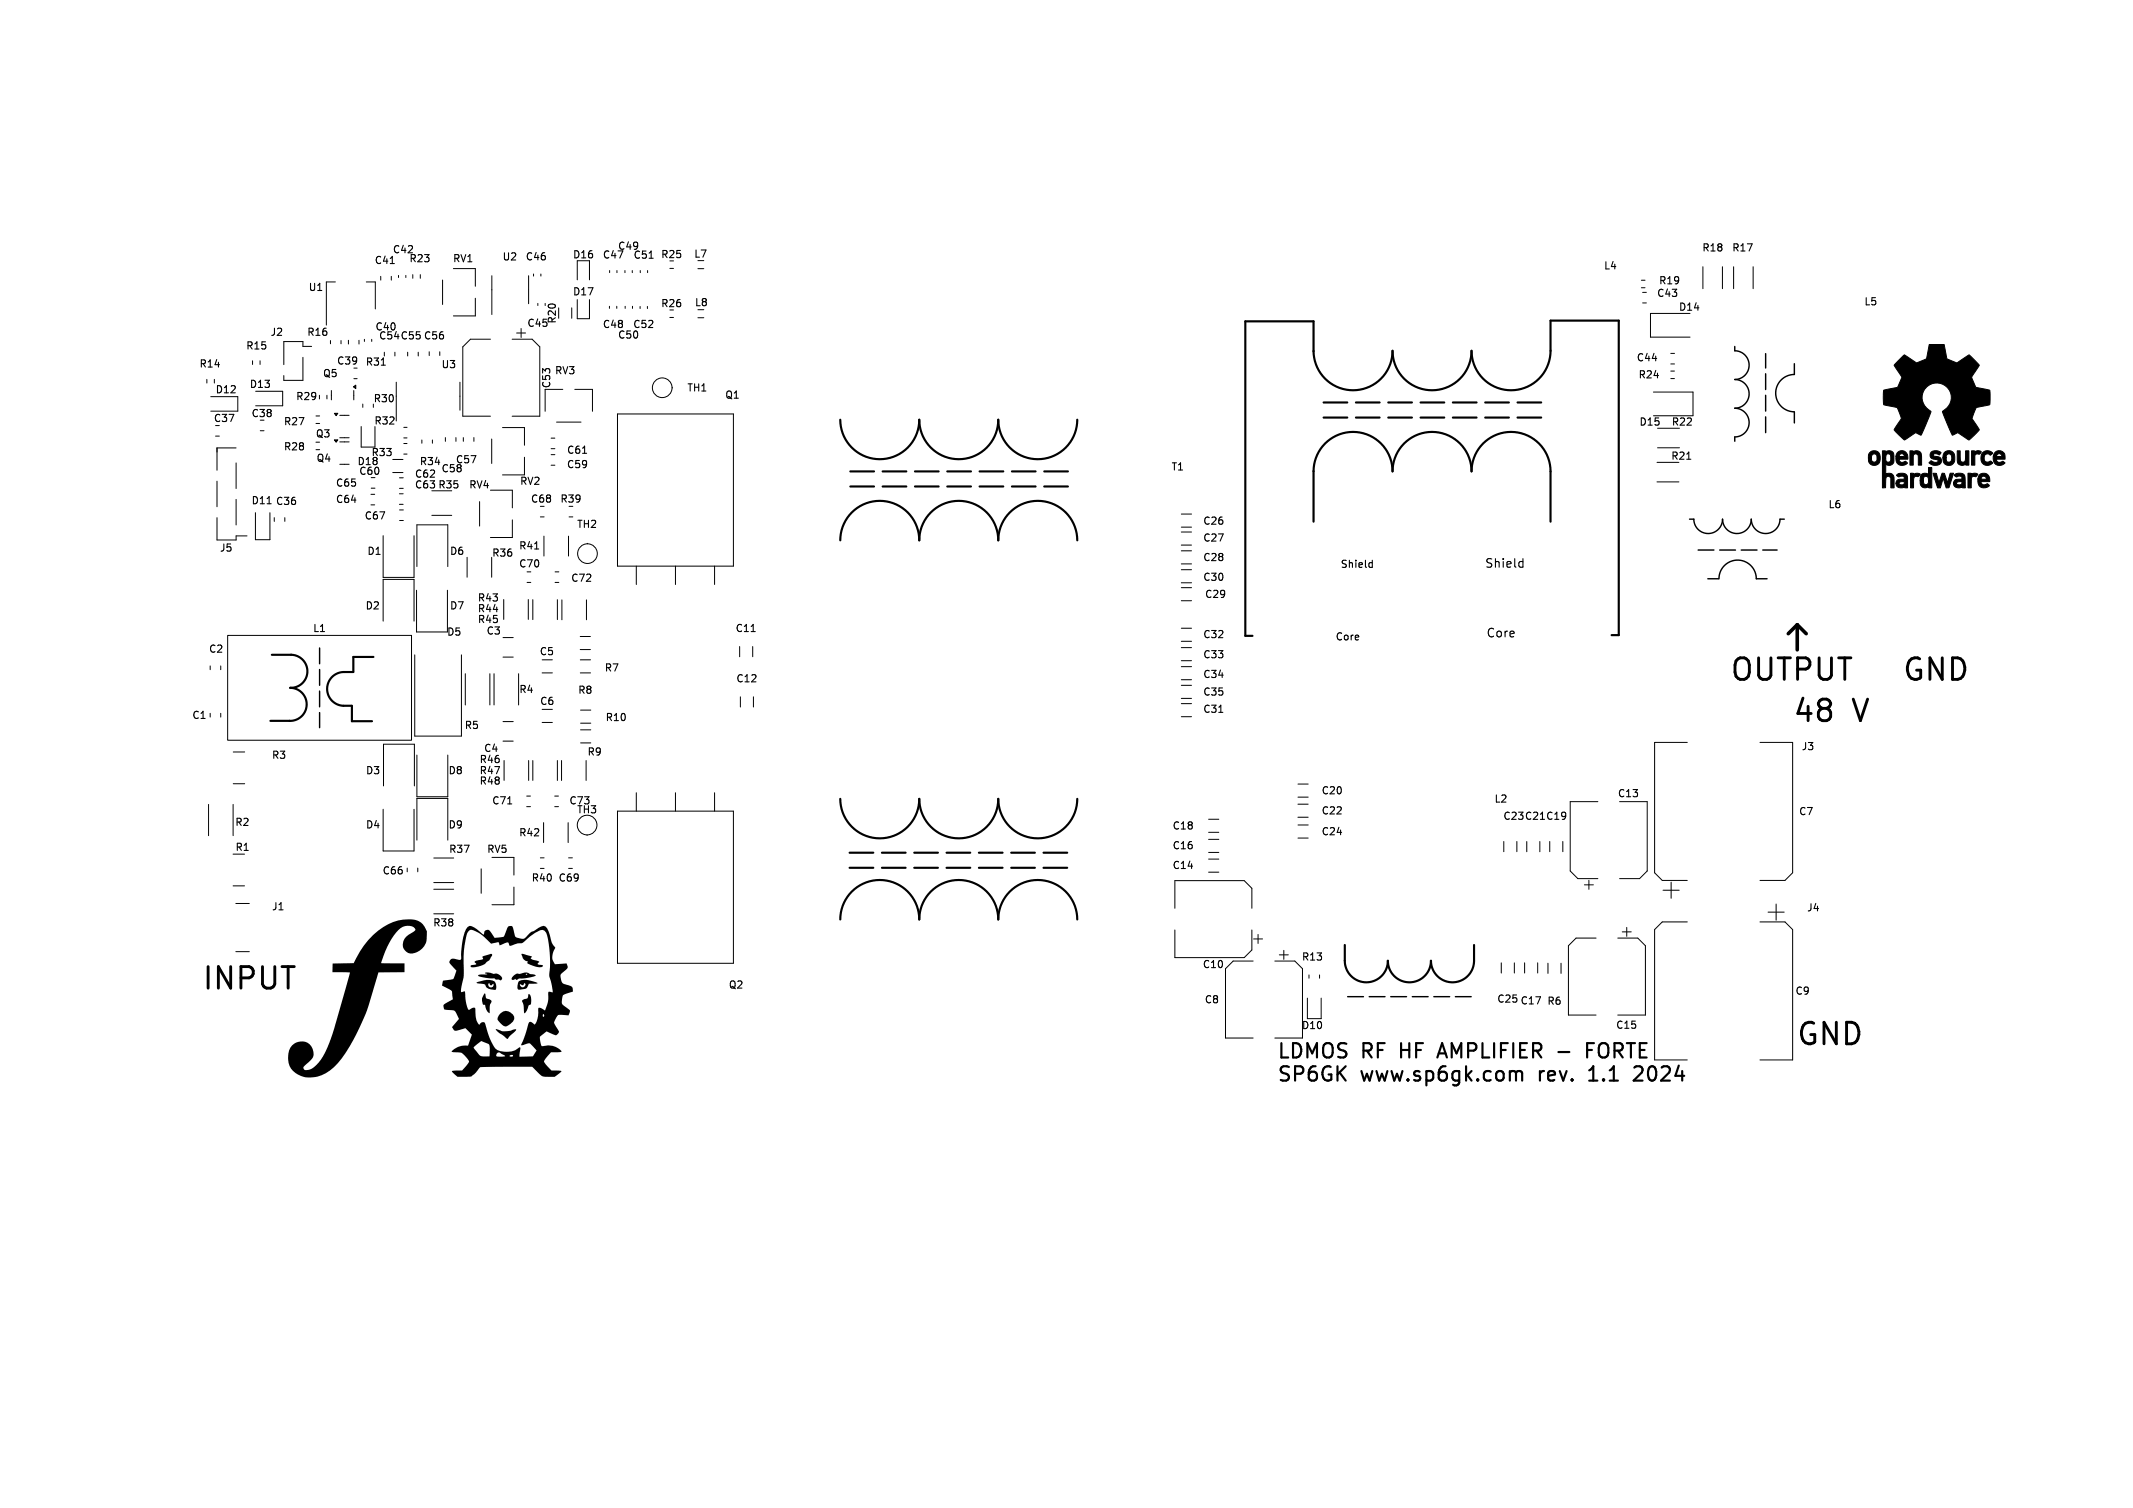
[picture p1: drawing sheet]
<svg xmlns="http://www.w3.org/2000/svg" width="297mm" height="210mm" viewBox="0 0 297 210" stroke-linecap="round" stroke-linejoin="round" font-family="sans-serif">
<defs><g id="words">
<g font-size="4.2">
<text x="240.8" y="95">OUTPUT</text>
<text x="264.7" y="95">GND</text>
<text x="249.5" y="100.8">48</text>
<text x="258.1" y="100.8">V</text>
<text x="28" y="138">INPUT</text>
<text x="250" y="145.8">GND</text>
</g>
<g font-size="2.8">
<text x="177.7" y="147.5">LDMOS RF</text>
<text x="195.4" y="147.5">HF</text>
<text x="201.3" y="147.5">AMPLIFIER</text>
<text x="222.8" y="147.5">FORTE</text>
<text x="177.7" y="150.8">SP6GK</text>
<text x="189.6" y="150.8">www.sp6gk.com</text>
<text x="214.7" y="150.8">rev.</text>
<text x="222.2" y="150.8">1.1</text>
<text x="229" y="150.8">2024</text>
</g>
<g font-size="1.7">
<text x="206.7" y="79.1">Shield</text>
<text x="206.9" y="88.8">Core</text>
</g>
<g font-size="1.4">
<text x="54.6" y="35.5">C42</text>
<text x="86" y="35">C49</text>
<text x="236.9" y="35.2">R18</text>
<text x="241.1" y="35.2">R17</text>
<text x="42.9" y="40.7">U1</text>
<text x="52.1" y="37">C41</text>
<text x="56.9" y="36.7">R23</text>
<text x="63" y="36.7">RV1</text>
<text x="69.9" y="36.5">U2</text>
<text x="73.1" y="36.5">C46</text>
<text x="79.7" y="36.2">D16</text>
<text x="79.7" y="41.3">D17</text>
<text x="83.8" y="36.2">C47</text>
<text x="88.1" y="36.2">C51</text>
<text x="91.9" y="36.2">R25</text>
<text x="96.6" y="36.1">L7</text>
<text x="223.2" y="37.7">L4</text>
<text x="230.6" y="41.6">C43</text>
<text x="230.9" y="39.8">R19</text>
<text x="37.6" y="47">J2</text>
<text x="42.7" y="47">R16</text>
<text x="52.2" y="46.2">C40</text>
<text x="52.7" y="47.5">C54 C55 C56</text>
<text x="73.3" y="45.7">C45</text>
<text x="77.6" y="45.2" transform="rotate(-90 77.6 45.2)">R20</text>
<text x="83.8" y="45.9">C48</text>
<text x="86" y="47.4">C50</text>
<text x="88.1" y="45.9">C52</text>
<text x="91.9" y="43">R26</text>
<text x="96.7" y="42.8">L8</text>
<text x="233.7" y="43.5">D14</text>
<text x="259.5" y="42.7">L5</text>
<text x="27.7" y="51.4">R14</text>
<text x="34.2" y="48.9">R15</text>
<text x="44.9" y="52.7">Q5</text>
<text x="46.8" y="51">C39</text>
<text x="50.8" y="51.1">R31</text>
<text x="61.4" y="51.5">U3</text>
<text x="77.2" y="52.3">RV3</text>
<text x="227.8" y="50.5">C44</text>
<text x="228" y="52.9">R24</text>
<text x="29.7" y="59">C37</text>
<text x="29.9" y="55">D12</text>
<text x="34.7" y="54.2">D13</text>
<text x="34.9" y="58.3">C38</text>
<text x="39.4" y="59.4">R27</text>
<text x="41.1" y="55.9">R29</text>
<text x="51.9" y="56.2">R30</text>
<text x="52" y="59.3">R32</text>
<text x="76.8" y="54.2" transform="rotate(-90 76.8 54.2)">C53</text>
<text x="95.6" y="54.7">TH1</text>
<text x="100.9" y="55.7">Q1</text>
<text x="228.2" y="59.5">D15</text>
<text x="232.7" y="59.5">R22</text>
<text x="39.4" y="62.9">R28</text>
<text x="43.9" y="61.1">Q3</text>
<text x="44" y="64.5">Q4</text>
<text x="49.7" y="65">D18</text>
<text x="51.6" y="63.7">R33</text>
<text x="58.3" y="65">R34</text>
<text x="61.4" y="66">C58</text>
<text x="63.4" y="64.7">C57</text>
<text x="78.8" y="65.4">C59</text>
<text x="78.8" y="63.4">C61</text>
<text x="163" y="65.7">T1</text>
<text x="232.6" y="64.2">R21</text>
<text x="34.9" y="70.4">D11 C36</text>
<text x="46.7" y="68">C65</text>
<text x="46.7" y="70.3">C64</text>
<text x="49.9" y="66.3">C60</text>
<text x="57.7" y="68.2">C63 R35</text>
<text x="57.7" y="66.7">C62</text>
<text x="65.2" y="68.2">RV4</text>
<text x="72.3" y="67.7">RV2</text>
<text x="73.8" y="70.2">C68</text>
<text x="77.9" y="70.2">R39</text>
<text x="254.5" y="71">L6</text>
<text x="30.5" y="77">J5</text>
<text x="50.7" y="72.6">C67</text>
<text x="51" y="77.5">D1</text>
<text x="62.5" y="77.5">D6</text>
<text x="68.4" y="77.7">R36</text>
<text x="72.2" y="76.7">R41</text>
<text x="80.2" y="73.7">TH2</text>
<text x="167.4" y="73.3">C26</text>
<text x="167.4" y="75.6">C27</text>
<text x="66.4" y="84">R43</text>
<text x="72.2" y="79.2">C70</text>
<text x="79.4" y="81.2">C72</text>
<text x="167.4" y="78.3">C28</text>
<text x="167.4" y="81.1">C30</text>
<text x="167.7" y="83.5">C29</text>
<text x="186.6" y="79.1">Shield</text>
<text x="43.5" y="88.2">L1</text>
<text x="50.8" y="85.1">D2</text>
<text x="62.1" y="88.7">D5</text>
<text x="62.5" y="85.1">D7</text>
<text x="66.4" y="87">R45</text>
<text x="66.4" y="85.5">R44</text>
<text x="67.6" y="88.6">C3</text>
<text x="102.3" y="88.2">C11</text>
<text x="167.4" y="89.1">C32</text>
<text x="185.9" y="89.3">Core</text>
<text x="29" y="91.1">C2</text>
<text x="75" y="91.4">C5</text>
<text x="84.1" y="93.7">R7</text>
<text x="102.4" y="95.2">C12</text>
<text x="167.4" y="94.6">C34</text>
<text x="167.4" y="91.9">C33</text>
<text x="26.7" y="100.3">C1</text>
<text x="64.6" y="101.7">R5</text>
<text x="72.2" y="96.7">R4</text>
<text x="75.1" y="98.4">C6</text>
<text x="80.4" y="96.8">R8</text>
<text x="84.2" y="100.6">R10</text>
<text x="167.4" y="99.5">C31</text>
<text x="167.4" y="97.1">C35</text>
<text x="37.8" y="105.9">R3</text>
<text x="66.7" y="106.5">R46</text>
<text x="67.3" y="104.9">C4</text>
<text x="81.7" y="105.4">R9</text>
<text x="250.8" y="104.7">J3</text>
<text x="50.8" y="108">D3</text>
<text x="62.3" y="108">D8</text>
<text x="66.7" y="108">R47</text>
<text x="66.7" y="109.5">R48</text>
<text x="68.4" y="112.2">C71</text>
<text x="79.2" y="112.2">C73</text>
<text x="80.2" y="113.5">TH3</text>
<text x="183.9" y="110.8">C20</text>
<text x="183.9" y="113.6">C22</text>
<text x="208" y="112">L2</text>
<text x="225.2" y="111.2">C13</text>
<text x="250.4" y="113.7">C7</text>
<text x="32.6" y="115.2">R2</text>
<text x="32.7" y="118.7">R1</text>
<text x="50.8" y="115.6">D4</text>
<text x="62.3" y="115.6">D9</text>
<text x="62.4" y="119">R37</text>
<text x="67.7" y="119">RV5</text>
<text x="72.2" y="116.7">R42</text>
<text x="163.2" y="115.7">C18</text>
<text x="163.2" y="118.5">C16</text>
<text x="183.9" y="116.5">C24</text>
<text x="209.2" y="114.4">C23 C21 C19</text>
<text x="53.2" y="122">C66</text>
<text x="73.9" y="123">R40</text>
<text x="77.7" y="123">C69</text>
<text x="163.2" y="121.2">C14</text>
<text x="37.8" y="127">J1</text>
<text x="60.2" y="129.2">R38</text>
<text x="251.5" y="127.1">J4</text>
<text x="101.4" y="137.9">Q2</text>
<text x="167.4" y="135">C10</text>
<text x="181.2" y="134">R13</text>
<text x="167.6" y="139.9">C8</text>
<text x="181.2" y="143.5">D10</text>
<text x="208.4" y="139.8">C25 C17</text>
<text x="215.3" y="140.1">R6</text>
<text x="224.9" y="143.5">C15</text>
<text x="249.9" y="138.7">C9</text>
</g>
</g></defs>
<path d="M250.2 87l-1.2 1.3M250.2 87l1.3 1.3M250.2 87v3.5" fill="none" stroke="#000" stroke-width=".5"/>
<g fill="none" stroke="#000" stroke-width=".3">
<path d="M117 58.4a5.5 5.5 0 0 0 5.5 5.6 5.5 5.5 0 0 0 5.5-5.6 5.5 5.5 0 0 0 5.5 5.6 5.5 5.5 0 0 0 5.5-5.6 5.5 5.5 0 0 0 5.5 5.6 5.5 5.5 0 0 0 5.5-5.6M182.9 48.9a5.5 5.5 0 0 0 5.5 5.4 5.5 5.5 0 0 0 5.5-5.4 5.5 5.5 0 0 0 5.5 5.4 5.5 5.5 0 0 0 5.5-5.4 5.5 5.5 0 0 0 5.5 5.4 5.5 5.5 0 0 0 5.5-5.4v-4.3h9.5v43.8h-1M182.9 49v-4.3h-9.5v43.8h1M184.3 56h3.3M184.3 58.2h3.3M188.8 56h3.3M188.8 58.2h3.3M193.3 56h3.3M193.3 58.2h3.3M197.8 56h3.3M197.8 58.2h3.3M202.3 56h3.3"/>
<path d="M202.3 58.2h3.3M206.8 56h3.3M206.8 58.2h3.3M211.3 56h3.3M211.3 58.2h3.3M117 75.3a5.5 5.5 0 0 1 5.5-5.6 5.5 5.5 0 0 1 5.5 5.6 5.5 5.5 0 0 1 5.5-5.6 5.5 5.5 0 0 1 5.5 5.6 5.5 5.5 0 0 1 5.5-5.6 5.5 5.5 0 0 1 5.5 5.6M118.4 65.7h3.3M118.4 67.7h3.3M122.9 65.7h3.3M122.9 67.7h3.3M127.4 65.7h3.3M127.4 67.7h3.3"/>
<path d="M131.9 65.7h3.3M131.9 67.7h3.3M136.4 65.7h3.3M136.4 67.7h3.3M140.9 65.7h3.3M140.9 67.7h3.3M145.4 65.7h3.3M145.4 67.7h3.3M182.9 65.7a5.5 5.5 0 0 1 5.5-5.5 5.5 5.5 0 0 1 5.5 5.5 5.5 5.5 0 0 1 5.5-5.5 5.5 5.5 0 0 1 5.5 5.5 5.5 5.5 0 0 1 5.5-5.5 5.5 5.5 0 0 1 5.5 5.5v7M182.9 65.6v7.1M37.9 91.2h2.7M40.5 91.2a2.3 2.3 0 0 1 2.3 2.3 2.3 2.3 0 0 1-2.4 2.3 2.3 2.3 0 0 1 2.3 2.3 2.3 2.3 0 0 1-2.4 2.3"/>
<path d="M48 93.6a2.35 2.35 0 0 0-2.4 2.2 2.35 2.35 0 0 0 2.2 2.5h1.2M49 98.3v2.1h2.8M52 91.5h-2.8v2.1h-1.2M37.6 100.4h2.7M117 111.2a5.5 5.5 0 0 0 5.5 5.6 5.5 5.5 0 0 0 5.5-5.6 5.5 5.5 0 0 0 5.5 5.6 5.5 5.5 0 0 0 5.5-5.6 5.5 5.5 0 0 0 5.5 5.6 5.5 5.5 0 0 0 5.5-5.6M118.3 118.8h3.3M122.8 118.8h3.3M127.3 118.8h3.3M131.8 118.8h3.3M136.3 118.8h3.3M140.8 118.8h3.3M145.3 118.8h3.3"/>
<path d="M117 128.1a5.5 5.5 0 0 1 5.5-5.6 5.5 5.5 0 0 1 5.5 5.6 5.5 5.5 0 0 1 5.5-5.6 5.5 5.5 0 0 1 5.5 5.6 5.5 5.5 0 0 1 5.5-5.6 5.5 5.5 0 0 1 5.5 5.6M118.3 120.8h3.3M122.8 120.8h3.3M127.3 120.8h3.3M131.8 120.8h3.3M136.3 120.8h3.3M140.8 120.8h3.3M145.3 120.8h3.3M187.3 131.6v2.2a3 3 0 0 0 3 3 3 3 0 0 0 3-3 3 3 0 0 0 3 3 3 3 0 0 0 3-3 3 3 0 0 0 3 3 3 3 0 0 0 3-3v-2.2M200.3 146.7h1M200.8 145.3l-.7 2M217 146.5h1.5"/>
<path d="M221 146.2h.7M221.3 150.5h1.1M221.5 149l-.2 .1M221.9 145.3h-.9v2M227.9 148.5l-.3 .2M228.6 149.3l-1.1 1.2h1.2"/>
</g>
<g fill="none" stroke="#000" stroke-width=".15">
<path d="M54.3 36.7h.6M90.4 36h.6M53.1 50.9h.6M74.4 76.5h.6M81.1 63.1h.6M190.8 78.4h.3M191.1 78v1M191.1 79h-.3M211.7 78.2l.4 .1M212.1 77.8v1.2M212.1 78.9l-.4 .1M234.9 64h.5"/>
<path d="M104.6 88h.6M169.7 99.2h.6M70.7 112h.6"/>
</g>
<g fill="none" stroke="#000" stroke-width=".14">
<path d="M46.7 39.3h-1.3v6M51 39.3h1.3v3.7M53 38.5v.5M54.5 38.5v.5M55.5 38.4v.2M56.5 38.4v.2M57.5 38.2v.6M58.5 38.2v.6M61.6 39v3.4M63.1 37.4h3.1v2.5M68.5 38.4v5.4M73.6 38.4v3.9"/>
<path d="M74.3 38.2v.2M75.3 38.2v.2M80.4 36.3v2.7M82.1 36.3v2.7M84.9 37.7v.3M85.9 37.7v.3M87 37.7v.3M88 37.7v.3M89.2 37.7v.3M90.2 37.7v.3M93.3 37.4h.5M97.2 37.4h.8"/>
<path d="M228.5 39h.6M237.1 37.1v3.1M239.8 37.1v3.1M241.4 37.1v3.1M244.1 37.1v3.1M28.8 52.8v.5M29.3 55.2h3.8v2.1h-3.8M29.8 52.8v.5M35.2 50.2v.6M35.6 54.5h3.8v2h-3.8M36.2 50.2v.6M36.2 60h.6"/>
<path d="M42.2 49.8v3.2h-2.7v-.7M43.4 48.2h-1.2v-.6h-2.7v3.2M44 57.9h.5M44 59h.5M44.5 55v.6M45.5 55v.6M46 47.4v.5M46.1 54.4v1.3M47.3 57.8h1.3M47.5 47.4v.5M48.5 47.4v.5M49.3 54.4v1.3"/>
<path d="M49.3 52.7h.4M50 47.4v.5M50.3 59.4v2.9h1.9v-2.9M50.5 56.3v.4M50.7 47.3v.2M51.8 47.3v.2M53.5 49.1v.5M55 49.1v.5M55.2 53.2v5.4M56.2 59.5h.5M56.8 49.1v.5M58.2 49.1v.5"/>
<path d="M59.8 49v.5M61.2 49v.5M64 53.2v3.9M66.2 41.5v2.5h-3.1M68.3 47.2h-2.8l-1.1 1.1v9.7h3.9M70 59.5h3v2.5M71.3 47.2h2.8l1.1 1.1v9.7h-3.9M71.9 46.4h1.3M72.6 45.7v1.3M74.9 42.3v.2M75.9 42.3v.2M77.5 58.8h3.4"/>
<path d="M78.4 54.2h-2.5v3.1M79.6 42.9v1.4M80 54.2h2.5v3.1M80.4 41.7v2.7h1.7v-2.7M84.9 42.7v.2M85.9 42.7v.2M86 57.7h16.1v21.1h-16.1zM87 42.7v.2M88.1 42.7v.2M89.1 42.7v.3M90.1 42.7v.3M93.3 44.2h.5"/>
<path d="M93.6 54h.1M97.2 44.2h.8M228.5 40.1h.6M228.7 42.2h.5M228.7 40.7h.5M230.2 54.6h5.5v3.3h-5.5M230.8 59.6h3.1M232.6 50.7h.6M232.6 49.2h.6M232.6 52.7h.6M232.6 51.7h.6M235.3 43.6h-5.5v3.4h5.5"/>
<path d="M30 60.7h.5M30.2 72.1v3.1h2.7v-.6h1.5M30.2 67v3.6M32.9 64.5v3.5M32.9 69.6v3.5M32.9 62.4h-2.7v3.1M35.6 71.4v3.8h2v-3.8M38.2 72.1v.5M39.7 72.1v.5M44 62.6h.5M47.3 61.5h1.3M47.3 64.7h1.3"/>
<path d="M47.3 61h1.3M51.7 70.3h.5M51.7 68.8h.5M51.7 68h.5M53.3 74.6v5.8h4.4v-5.8M54.7 64h1.4M54.7 65.8h1.4M55.6 68.8h.5M55.6 70.2h.5M55.6 66.5h.5M55.6 68h.5M55.6 72.5h.6"/>
<path d="M55.6 71h.6M56.2 61.8h.5M56.2 63.2h.5M56.2 61h.5M58 78.9v-5.8h4.3v5.8M58.7 61.3v.4M60.1 68.3h2.8M60.1 71.8h2.8M60.2 61.3v.4M62 60.9v.6M63.5 60.9v.6M64.5 60.9v.6"/>
<path d="M65 77.6v2.8M66 60.9v.6M66.8 69.9v3.4M68.3 68.3h3v2.4M68.5 77.6v2.8M68.5 61.1v3.4M71.3 72.4v2.5h-3M73 63.7v2.4h-3M75.2 72h.6M75.7 74.7v2.7M76.7 61h.6M76.7 62.5h.6"/>
<path d="M76.7 63.3h.6M76.7 64.8h.6M77.3 79.6h.5M79.2 74.7v2.7M79.2 72h.6M81.8 75.7h.1M88.6 78.8v2.6M94.1 78.8v2.6M99.5 78.8v2.6M164.5 76.7h1.4M164.5 78.5h1.4M164.5 74.1h1.4"/>
<path d="M164.5 75.9h1.4M164.5 79.3h1.4M164.5 71.6h1.4M164.5 73.4h1.4M230.7 67.1h3.1M230.7 64.4h3.1M230.8 62.4h3.1M29.3 92.7v.6M29.3 99.3v.6M30.7 92.7v.6M30.7 99.3v.6M31.7 88.5h25.6v14.6h-25.6z"/>
<path d="M53.3 86.5v-5.8h4.4v5.8M57.7 91.2v11.3h6.6v-11.3M58 82.2v5.8h4.3v-5.8M64.8 93.8v4.4M68.2 93.8v4.4M68.8 93.8v4.4M70 88.8h1.5M70 91.5h1.5M70.1 83.5v2.8M72.2 93.8v4.4M73.4 81.1h.5M73.6 83.5v2.8"/>
<path d="M74.2 83.5v2.8M75.5 93.7h1.4M77.3 81.1h.5M77.6 83.5v2.8M78.2 83.5v2.8M80.8 88.6h1.4M80.8 90.5h1.4M80.8 91.9h1.4M80.8 93.7h1.4M80.8 98.9h1.5M81.7 83.5v2.8M103 90v1.5"/>
<path d="M103.1 97v1.5M104.8 90v1.5M104.9 97v1.5M164.5 81.8h1.4M164.5 83.7h1.4M164.5 81.2h1.4M164.5 98h1.4M164.5 99.8h1.4M164.5 95.4h1.4M164.5 97.3h1.4M164.5 87.5h1.4M164.5 89.3h1.4"/>
<path d="M164.5 92.8h1.4M164.5 94.7h1.4M164.5 90.2h1.4M164.5 92h1.4M29 112v4.4M32.5 112v4.4M32.5 104.7h1.6M32.5 109.1h1.6M53.3 112.7v5.8h4.4v-5.8M53.4 109.5v-5.9h4.3v5.9M58 105.1v5.9h4.3v-5.9M58 117v-5.8h4.3v5.8"/>
<path d="M60.4 119.5h2.8M68.5 119.4h3.1v2.5M70 100.5h1.5M70 103.2h1.5M70.2 105.9v2.8M73.3 110.9h.6M73.3 112.3h.6M73.6 105.9v2.8M74.2 105.9v2.8M75.2 119.5h.6M75.5 100.6h1.4M75.7 114.6v2.7"/>
<path d="M77.2 110.9h.6M77.2 112.3h.6M77.6 105.9v2.8M78.2 105.9v2.8M79.1 114.6v2.7M79.2 119.5h.5M80.8 100.7h1.5M80.8 101.6h1.5M80.8 103.5h1.5M81.6 105.9v2.8M81.7 116.3h.1M86 113h16.1v21.2h-16.1z"/>
<path d="M88.6 110.4v2.6M94.1 110.4v2.6M99.5 110.4v2.6M168.3 115.9h1.4M168.3 114.1h1.4M168.3 119.6h1.4M168.3 118.7h1.4M168.3 116.9h1.4M180.7 112h1.4M180.7 113.8h1.4M180.7 109.2h1.5M180.7 111h1.5"/>
<path d="M180.7 114.9h1.5M180.7 116.7h1.5M209.4 117.2v1.4M211.2 117.2v1.4M212.6 117.2v1.4M214.4 117.2v1.4M215.8 117.2v1.4M217.6 117.2v1.4M222.5 111.6h-3.9v9.7l1.1 1.1h2.8M225.5 111.6h3.9v9.7l-1.1 1.1h-2.8M234.9 103.4h-4.5v18.1l1.1 1.1h3.4M245.1 103.4h4.5v18.1l-1.1 1.1h-3.4"/>
<path d="M32.5 123.4h1.5M32.8 132.5h1.9M32.8 125.8h1.9M56.7 120.9v.5M58.2 120.9v.5M60.4 127.3h2.8M60.4 123.8h2.8M60.4 122.9h2.8M67 121v3.4M71.6 123.5v2.5h-3.1M75.2 120.9h.6M79.2 120.9h.5"/>
<path d="M163.6 126.5v-3.9h9.6l1.1 1.1v2.8M163.6 129.5v3.9h9.6l1.1-1.1v-2.8M168.3 121.5h1.4M174.5 133.8h-2.8l-1.1 1.1v9.7h3.9M174.6 130.8h1.2M175.2 130.1v1.3M177.5 133.8h2.8l1.1 1.1v9.7M178.1 133h1.3M178.8 132.4v1.2M182 139v2.9h2v-2.9M182.3 135.8v.4M183.7 135.8v.4"/>
<path d="M209 134.1v1.4M210.9 134.1v1.4M212.3 134.1v1.4M214.1 134.1v1.4M215.5 134.1v1.5M217.4 134.1v1.5M220.6 123.2h1.3M221.2 122.6v1.2M222.2 130.6h-2.7l-1.1 1.1v9.7h3.8M225.3 130.6h2.7l1.1 1.1v9.7h-3.8M225.9 129.8h1.2M226.5 129.2v1.2"/>
<path d="M231.6 124h2.2M232.7 122.8v2.3M234.9 128.4h-3.4l-1.1 1.1v18.1h4.5M245.1 128.4h3.4l1.1 1.1v18.1h-4.5M246.2 127h2.2M247.3 125.9v2.3"/>
<circle cx="92.2" cy="54" r="1.37"/>
<circle cx="81.8" cy="77.1" r="1.37"/>
<circle cx="81.7" cy="114.9" r="1.37"/>
</g>
<g fill="#000" stroke="#000" stroke-width=".14">
<path d="M46.6 57.6h.4l-.2 .3zM49.2 53.9l.3-.3v.5zM264.6 49.9l.6-.5 1.7 1.1 1.4-.5 .3-2h2.1l.4 2 1.4 .5 1.7-1.1 .7 .7 .7 .8-.8 1.2a.55 .55 0 0 0-.1 .9l.4 .9 2 .5v2l-1.5 .3a.62 .62 0 0 0-.7 .6l-.1 .5a.67 .67 0 0 0 .1 1l.7 1.1-1.1 1.1a.4 .4 0 0 1-.3 .3 .4 .4 0 0 1-.4-.3l-1.2-.8-.7 .4-1.4-3.3a2.06 2.06 0 0 0 .7-3.3 2.06 2.06 0 0 0-3.4 .4 2.22 2.22 0 0 0 1.1 2.9l-1.4 3.3-.8-.4-1.5 1.1-1.4-1.4a1.08 1.08 0 0 1 .4-.8l.3-.5a.56 .56 0 0 0 .1-.8l-.3-.6a.61 .61 0 0 0-.7-.6l-1.3-.2v-1.8v-.3l1.5-.3a.54 .54 0 0 0 .6-.5l.4-1-1.1-1.6zM46.6 61.3h.4l-.2 .3zM260.3 63a.88 .88 0 0 1 1.1-.1 .88 .88 0 0 1 .4 1 .84 .84 0 0 1-.9 .9 .84 .84 0 0 1-.7-1h.4a.43 .43 0 0 0 .4 .6 .43 .43 0 0 0 .4-.7 .4 .4 0 0 0-.3-.5 .4 .4 0 0 0-.5 .3v.3h-.4v-.5zM262.1 62.8h.4l.1 .1a.76 .76 0 0 1 .9 0 .76 .76 0 0 1 .2 .9 .73 .73 0 0 1-.2 .9 .73 .73 0 0 1-.9 0v1.3a.78 .78 0 0 1 .9 .1 .78 .78 0 0 1 .2 .8v1h-.4v-1.4a.39 .39 0 0 0-.5-.1 .39 .39 0 0 0-.2 .5l-.1 1h-.4v-4.1h.5a.43 .43 0 0 0 .2 .6 .42 .42 0 0 0 .4-.2 .42 .42 0 0 0 .1-.5 .36 .36 0 0 0-.2-.5 .36 .36 0 0 0-.5 .3v.3h-.5zM264.1 66.1a1.04 1.04 0 0 1 1.5 .2v1.6h-.5a.73 .73 0 0 1-1.1-.6h.4a.39 .39 0 0 0 .5 .2 .39 .39 0 0 0 .3-.4h-.7l-.1 .2h-.4a.59 .59 0 0 1 .8-.6h.4a.4 .4 0 0 0-.3-.4 .4 .4 0 0 0-.5 .1l-.3-.2zM264.2 63a.89 .89 0 0 1 1.1-.1 .89 .89 0 0 1 .4 1h-1.3a.52 .52 0 0 0 .4 .5 .52 .52 0 0 0 .5-.2l.3 .3a.94 .94 0 0 1-1.2 .2 .94 .94 0 0 1-.4-1.2h1.2a.39 .39 0 0 0-.4-.3 .39 .39 0 0 0-.4 .3h-.4zM266 65.9h.4l.1 .1a.65 .65 0 0 1 .9 .1 .46 .46 0 0 1-.7 .2 .8 .8 0 0 0-.3 1v.6h-.4zM265.9 62.8h.4l.1 .1a.75 .75 0 0 1 .9 0 .75 .75 0 0 1 .3 .8v1.1h-.5v-1a.4 .4 0 0 0-.1-.5 .4 .4 0 0 0-.6 .1v1.4h-.5zM267.6 66l.4-.1 .5 .2v-1h.5v2.8h-.4l-.1-.1a.76 .76 0 0 1-.9 0 .76 .76 0 0 1-.2-.9h.4a.39 .39 0 0 0 .4 .6 .39 .39 0 0 0 .3-.6 .39 .39 0 0 0-.1-.5 .39 .39 0 0 0-.6 .2v.3h-.4v-.6zM268.9 63a.93 .93 0 0 1 1.3 .1l-.2 .3a.47 .47 0 0 0-.4-.3 .47 .47 0 0 0-.4 .3l.1 .1a.84 .84 0 0 1 1 .7 .89 .89 0 0 1-1.3 .5l-.4-.2 .3-.4 .5 .3h.3l.2-.2a.32 .32 0 0 0-.5-.2 .61 .61 0 0 1-.6-.3 .61 .61 0 0 1 .1-.7z"/>
<path d="M269.2 65.9h.4l.4 1.3 .4-1.3h.3l.5 1.3 .3-1.3h.5l-.6 2h-.4l-.4-1.2-.4 1.2h-.4zM270.7 63.1a.85 .85 0 0 1 1-.3 .85 .85 0 0 1 .5 1 .85 .85 0 0 1-.9 1 .85 .85 0 0 1-.8-1h.5v.2a.4 .4 0 0 0 .5 .3 .4 .4 0 0 0 .3-.5 .43 .43 0 0 0-.4-.6 .43 .43 0 0 0-.4 .6h-.5zM272.5 62.8h.4l.1 1.2a.36 .36 0 0 0 .3 .4 .36 .36 0 0 0 .4-.4v-1.2h.4v2l-.4-.1a.76 .76 0 0 1-.9 0 .76 .76 0 0 1-.3-.9zM272.1 66.1a.87 .87 0 0 1 1.1-.2 .87 .87 0 0 1 .4 1.1l.1 .9-.5-.1a.78 .78 0 0 1-1.2-.5h.4a.41 .41 0 0 0 .5 .2 .41 .41 0 0 0 .3-.4h-.6l-.2 .2h-.4a.58 .58 0 0 1 .8-.6h.4a.44 .44 0 0 0-.3-.4 .44 .44 0 0 0-.5 .1l-.3-.2zM274 65.9h.5v.2l.2-.2h.5l.2 .2-.3 .3a.45 .45 0 0 0-.5 0 .45 .45 0 0 0-.1 .6v.9h-.5zM274.5 62.8h.4l.1 .1a.65 .65 0 0 1 .9 .1l-.3 .3-.4-.1-.2 .2v1.4h-.5zM275.6 66.1a.89 .89 0 0 1 1.1-.1 .89 .89 0 0 1 .4 1.1h-1.3a.6 .6 0 0 0 1 .3l.2 .2a.9 .9 0 0 1-1.2 .2 .9 .9 0 0 1-.4-1.1h1.2a.38 .38 0 0 0-.4-.4 .38 .38 0 0 0-.4 .4h-.4zM276.1 63a.84 .84 0 0 1 1.3 .2l-.3 .2a.55 .55 0 0 0-.9 .2 .55 .55 0 0 0 .6 .8l.4-.2 .3 .3a.97 .97 0 0 1-1.3 .2 .97 .97 0 0 1-.3-1.3zM277.8 62.9a.87 .87 0 0 1 1.1 0 .87 .87 0 0 1 .3 1l-1.2 .1a.49 .49 0 0 0 .4 .4 .49 .49 0 0 0 .5-.2l.3 .3a.95 .95 0 0 1-1.2 .2 .95 .95 0 0 1-.4-1.2l1.1 .1a.38 .38 0 0 0-.3-.4 .38 .38 0 0 0-.4 .3h-.4z"/>
</g>
<g fill="none" stroke="#000" stroke-width=".2">
<path d="M241.5 48.3v.6a2 2 0 0 1 2 2 2 2 0 0 1-2 2 2 2 0 0 1 2 2 2 2 0 0 1-2 2 2 2 0 0 1 2 2 2 2 0 0 1-2 2v.5M245.8 49.3v2M245.8 52v2.3M245.8 55v2.3M245.8 58v2.3M249.8 50.6v1.6a2.6 2.6 0 0 0-2.6 2.5 2.6 2.6 0 0 0 2.6 2.6M249.8 57.4v1.5M235.2 72.3h.6a2 2 0 0 0 2 2 2 2 0 0 0 2-2 2 2 0 0 0 2 2 2 2 0 0 0 2-2 2 2 0 0 0 2 2 2 2 0 0 0 2-2h.7M236.5 76.6h2.2M239.5 76.6h2.1M242.5 76.6h2.1M245.5 76.6h2"/>
<path d="M44.5 90.2v2.2M44.5 93.2v2.2M44.5 96.2v2.2M44.5 99.2v2.1M237.8 80.6h1.5M239.4 80.6a2.6 2.6 0 0 1 2.5-2.6 2.6 2.6 0 0 1 2.6 2.6h1.6M187.7 138.8h2.2M190.7 138.8h2.2M193.7 138.8h2.1M196.7 138.8h2.1M199.7 138.8h2.1M202.7 138.8h2.1"/>
</g>
<path d="M46.3 134.2l2.9-.1a10 10 0 0 1 6.2-5.9 4.2 4.2 0 0 1 3.2 .3 2.45 2.45 0 0 1 .8 2.6 2.45 2.45 0 0 1-2.3 1.7 1.33 1.33 0 0 1-1-1 1.33 1.33 0 0 1 .4-1.3l1.2-.8 .2-.2a1.48 1.48 0 0 0-2.5 0 12.6 12.6 0 0 0-2.3 4.6l3.2 .1v1.2h-3.6l-1.2 4.1a27.8 27.8 0 0 1-4.5 8.6 4.8 4.8 0 0 1-4.6 1.9 2.69 2.69 0 0 1-2.2-1.9 2.69 2.69 0 0 1 .8-2.8 1.66 1.66 0 0 1 2.1 .1 1.66 1.66 0 0 1 .3 2.1l-.9 .9a.36 .36 0 0 0-.2 .5 .36 .36 0 0 0 .5 .1 3.3 3.3 0 0 0 2.2-1.9 42 42 0 0 0 2.7-8l1-3.7h-2.4zM67.5 138.4a.47 .47 0 0 1 .2 .5v.2a.73 .73 0 0 1 .8 .4 3.1 3.1 0 0 0-.3 1.6l-.5-.5-.2-.7-.3-.1a1.39 1.39 0 0 1 .3-1.4zM66.6 135.8l.2-.1h1h.1l-.4-.2 .3-.1 .9 .2a.9 .9 0 0 1 1.2 .8l-.1 .1-.4-.1a.43 .43 0 0 1-.6-.2l-.2 .1a4.5 4.5 0 0 1-2-.5zM66.4 136.8a3.3 3.3 0 0 1 2.5-.1l.2 .4a.57 .57 0 0 1-.2 .8l-.3-.1a.86 .86 0 0 1-1-.7h.4a.39 .39 0 0 0 .2 .4 .39 .39 0 0 0 .4-.1l.1-.3v-.1l-.3 .2h-.1l-.1-.3-.2 .1v.1h-.4l-1.1-.2h-.2zM66.1 133.9l1.1-.3h.1l-.1-.4h.1l1-.4 .2 .1a2.2 2.2 0 0 1-.9 1.2 2.79 2.79 0 0 1-2.1 .5v-.1l.2-.1 .6-.1-.2-.3zM72.6 132.9h.3l1.1 .3h.1l-.2 .2v.1l1.1 .4h.1l-.3 .3 .1 .1 .6 .1 .1 .1v.1a2.88 2.88 0 0 1-2.2-.5l.1-.1a1.26 1.26 0 0 1-.9-1.1zM72.2 136.7a2.59 2.59 0 0 1 2.6 .2l-1.2 .1a1.19 1.19 0 0 1-1.4 .8l-.2-.3 .1-.4h.3a.42 .42 0 0 0 .5 .4l.2-.1 .1-.4-.2-.1-.1 .3h-.2a.54 .54 0 0 0-.6-.1zM71.5 135.9l.3-.2h1.4l.1 .1 .1-.1-.1-.1-.1 .1h-1.4l.3-.1h.3a1.53 1.53 0 0 1 1.6 .1l.6 .1a4.8 4.8 0 0 1-2.4 .5l-.2 .1-.1 .1-.1-.2-.3 .2-.2-.1-.1-.1zM73.6 138.4h.1a1.45 1.45 0 0 1 .1 1.5l-.2 .1-.2 .7-.4 .4-.1-1.1-.2-.7 .5-.2a.53 .53 0 0 0 .4-.7zM65.1 129.1a.65 .65 0 0 1 .9 .1l1.3 1 .2-.5 .5-.2 .9 1.1 1.3-.2 .4-1.1a.44 .44 0 0 1 .4-.3 .44 .44 0 0 1 .4 .2l.3 1.1a1.25 1.25 0 0 0 1.4 .3 2.86 2.86 0 0 1 1.5-1.1l.7-.5 .4-.1a1.5 1.5 0 0 1 .9 1.4 2.64 2.64 0 0 0 .7 1.7 2 2 0 0 0 0 2.3l1.6-.1a.68 .68 0 0 1-.4 1.1 .8 .8 0 0 0-.4 1.2 .64 .64 0 0 0 .6 .6 1.1 1.1 0 0 1 1 .6l.1 .4-1.4 .5-.2 .6a.86 .86 0 0 0 .7 1.1 .53 .53 0 0 1 .4 .8l-.1 .3h-1.5a1.84 1.84 0 0 0-.5 1.2l.5 .8a.47 .47 0 0 1 0 .6 .47 .47 0 0 1-.7 .1l-.9-.5-.8 .7a2.02 2.02 0 0 0 .1 1.4 2.56 2.56 0 0 1 2.8 .8h-1.5l-1 1.3 .3 .4 .8 .9 1.4 .1-1 .8h-1.2a1.61 1.61 0 0 1-1.3-.8l-.6-.6h-6.7h-.6l-.5 .8a1.41 1.41 0 0 1-1.6 .6h-1l-.8-.8 1.4-.1 1-1.2a2.61 2.61 0 0 0-1.3-1.3l-1.1-.1 .8-.6h2.2l.7 .9a.93 .93 0 0 0 1.1 .3h.5v-.1h.9l.1 .1 .5 .1 1.2-.2 .3 .2 .3-.2a.33 .33 0 0 0-.6 0h-.6l-.8-.4a.43 .43 0 0 0-.4 .4h-.9v-.5a.91 .91 0 0 0-.3-1.2l-.9-.3-1.1 .9h-2.2l.6-.3h.9l.5-1.5-.9-.9-1.3 .3h-.2l-.2-.2-.2-.3 1-1.1-.4-.8a.72 .72 0 0 0-.9-.4l-.6-.1a.5 .5 0 0 1 0-.9l1.1-.5-.2-1.1-.1-.2h1.4l.1 .3 .4-.2 .1 .6a4.4 4.4 0 0 0 .4 2l.5-.2 .4-.1 .1 .2v.4a2.26 2.26 0 0 0 .5 1.8 .5 .5 0 0 1 .8-.2l.1 .2a9.3 9.3 0 0 0 1.3 3.3 2.85 2.85 0 0 0 3.4-.2l.1 .1 .1 .1-.2 1.2 1.9-.1 .5-.8-.8-.9-.3-.1-1 .2 1.1-3.1 .3-.1 .4 .4a1.75 1.75 0 0 0 .5-1.3h.7l.1 .2 .1-.2-.1-.2-.1 .2h-.7l.1-1.1 .5 .2 .4 .2a5.2 5.2 0 0 0 .5-2.6l.6 .1-.5-2.4a15.2 15.2 0 0 0-.5-5.9 .61 .61 0 0 0-.8-.3 8.3 8.3 0 0 0-2.4 1.7l-.7 .1-1 .3-.2-.1-.1-.3a.62 .62 0 0 0-.7 .1l-.5 .3-.2-.5h-.1l-.9 .2-.6-.5a4 4 0 0 0-2.3-1.4l-.4 .5a15.3 15.3 0 0 0-.5 5.5l-.4 2.4h-1.4l-1.3-.6 .2-.7 1.3-.2 .2-.2 .4-1-.8-.8a.49 .49 0 0 1-.2-.6 .49 .49 0 0 1 .6-.3l1 .1v-.4a10.2 10.2 0 0 1 .7-3.8zM69 143.3h.1a2.87 2.87 0 0 0 2.5 .1h.3l-1.2 1.3h-.1l-1.3-1zM69.7 141.1a1.13 1.13 0 0 1 1.2-.2 1.13 1.13 0 0 1 .7 1 1.64 1.64 0 0 1-1.4 1l-.5-.4-.4-.5v-.3z" fill="#000"/>
<use href="#words"/>
</svg>
